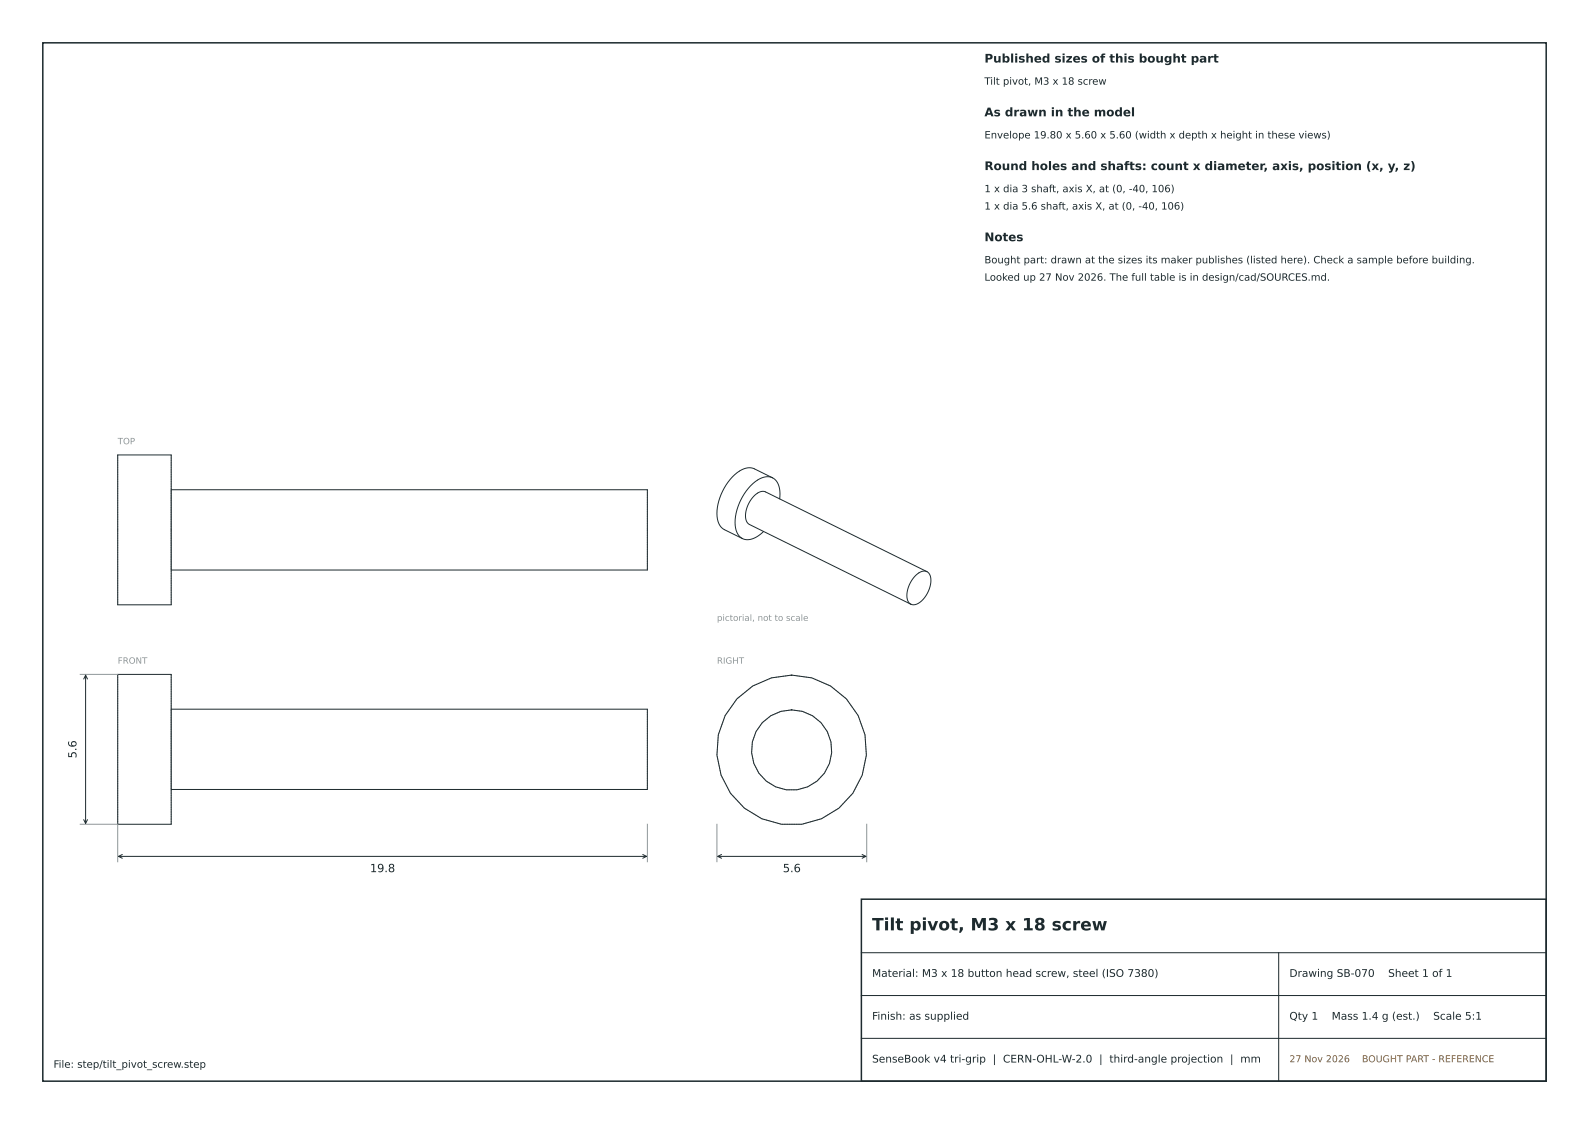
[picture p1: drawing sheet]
<svg xmlns="http://www.w3.org/2000/svg" width="297mm" height="210mm" viewBox="0 0 297 210" stroke-linecap="round" stroke-linejoin="round" font-family="sans-serif">
<defs><g id="words">
<text font-size="3.2" fill="#1d2a2e" x="163" y="173.8">Tilt pivot, M3 x 18 screw</text>
<g font-size="2.2" fill="#1d2a2e">
<text x="184" y="11.7">Published sizes of this bought part</text>
<text x="184" y="21.7">As drawn in the model</text>
<text x="184" y="31.8">Round holes and shafts: count x diameter, axis, position (x, y, z)</text>
<text x="184" y="45.1">Notes</text>
</g>
<g font-size="2.1" fill="#1d2a2e">
<text x="14.3" y="141.7" transform="rotate(-90 14.3 141.7)">5.6</text>
<text x="69.1" y="162.9">19.8</text>
<text x="146.3" y="162.9">5.6</text>
</g>
<g font-size="2" fill="#1d2a2e">
<text x="163" y="182.5">Material: M3 x 18 button head screw, steel (ISO 7380)</text>
<text x="241" y="182.5">Drawing SB-070</text>
<text x="259.5" y="182.5">Sheet 1 of 1</text>
<text x="163" y="190.5">Finish: as supplied</text>
<text x="241" y="190.5">Qty 1</text>
<text x="248.9" y="190.5">Mass 1.4 g (est.)</text>
<text x="267.9" y="190.5">Scale 5:1</text>
<text x="163" y="198.5">SenseBook v4 tri-grip | CERN-OHL-W-2.0 | third-angle projection | mm</text>
</g>
<g font-size="1.9" fill="#1d2a2e">
<text x="184" y="15.8">Tilt pivot, M3 x 18 screw</text>
<text x="184" y="25.9">Envelope 19.80 x 5.60 x 5.60 (width x depth x height in these views)</text>
<text x="184" y="35.9">1 x dia 3 shaft, axis X, at (0, -40, 106)</text>
<text x="184" y="39.2">1 x dia 5.6 shaft, axis X, at (0, -40, 106)</text>
<text x="184" y="49.2">Bought part: drawn at the sizes its maker publishes (listed here). Check a sample before building.</text>
<text x="184" y="52.4">Looked up 27 Nov 2026. The full table is in design/cad/SOURCES.md.</text>
<text x="10" y="199.5">File: step/tilt_pivot_screw.step</text>
</g>
<g font-size="1.8" fill="#b0600f">
<text x="241" y="198.5">27 Nov 2026</text>
<text x="254.6" y="198.5">BOUGHT PART - REFERENCE</text>
</g>
<g font-size="1.6" fill="#8a979b">
<text x="22" y="83">TOP</text>
<text x="134" y="116">pictorial, not to scale</text>
<text x="22" y="124">FRONT</text>
<text x="134" y="124">RIGHT</text>
</g>
</g></defs>
<path d="M8 8h281v194h-281zM161 168h128v34h-128z" fill="none" stroke="#1d2a2e" stroke-width=".28"/>
<g fill="none" stroke="#8a979b" stroke-width=".19" stroke-dasharray=".3 .2" stroke-linecap="butt">
<path d="M22 85v28M32 85v28M32 99v-7.5M32 91.5v15M121 91.5v15M32 106.5v-7.5M22 126v28M32 126v28M32 132.5v15M121 132.5v15M148 126.1a14 14 0 0 1 12.7 19.9 14 14 0 0 1-23.4 3.2 14 14 0 0 1 6.9-22.6l3.8-.5M148 132.6a7.5 7.5 0 0 1 6.8 10.7 7.5 7.5 0 0 1-12.5 1.7 7.5 7.5 0 0 1 3.6-12.1l2.1-.3"/>
<path d="M32 147.5v-15"/>
</g>
<g fill="none" stroke="#1d2a2e" stroke-width=".19">
<path d="M22 85h10v28h-10zM32 91.5h89v15h-89M142.7 99.3a3.7 3.7 0 0 1-3.9 1.3M144.4 89.3a2.87 2.87 0 0 0-2.8 .4 10 10 0 0 0-4.1 8.9l.5 1.3 .8 .7M144.4 89.3a3.6 3.6 0 0 1 1.3 3.9M144.4 89.3l-3.4-1.7a2.87 2.87 0 0 0-2.8 .4 10 10 0 0 0-4.1 9l.3 .8 .7 1 3.7 1.8M173.3 106.8l-30.2-14.9-.7-.1a4.6 4.6 0 0 0-2.8 5.8l.5 .4 30.1 14.9M173.3 106.8l-.7-.1a4.6 4.6 0 0 0-2.8 5.8l.4 .4M173.3 106.8a2.61 2.61 0 0 1 .4 3.2 4.2 4.2 0 0 1-2.9 3l-.6-.1M15.6 126.9l.4-.7 .4 .7M16 126.2v27.6M22 126h10v28h-10z"/>
<path d="M32 132.5h89v15h-89M15.6 153.1l.4 .7 .4-.7M22.2 160h98.6M22.9 159.6l-.7 .4 .7 .4M120.1 159.6l.7 .4-.7 .4M134.2 160h27.6M134.9 159.6l-.7 .4 .7 .4M161.1 159.6l.7 .4-.7 .4M161 178h128M239 178v24M161 194h128M161 186h128"/>
<circle cx="148" cy="140.1" r="14"/>
<circle cx="148" cy="140.1" r="7.5"/>
</g>
<path d="M15 126h7M15 154h7v7M121 154v7M134 154v7M162 154v7" fill="none" stroke="#8a979b" stroke-width=".19"/>
<use href="#words"/>
</svg>
